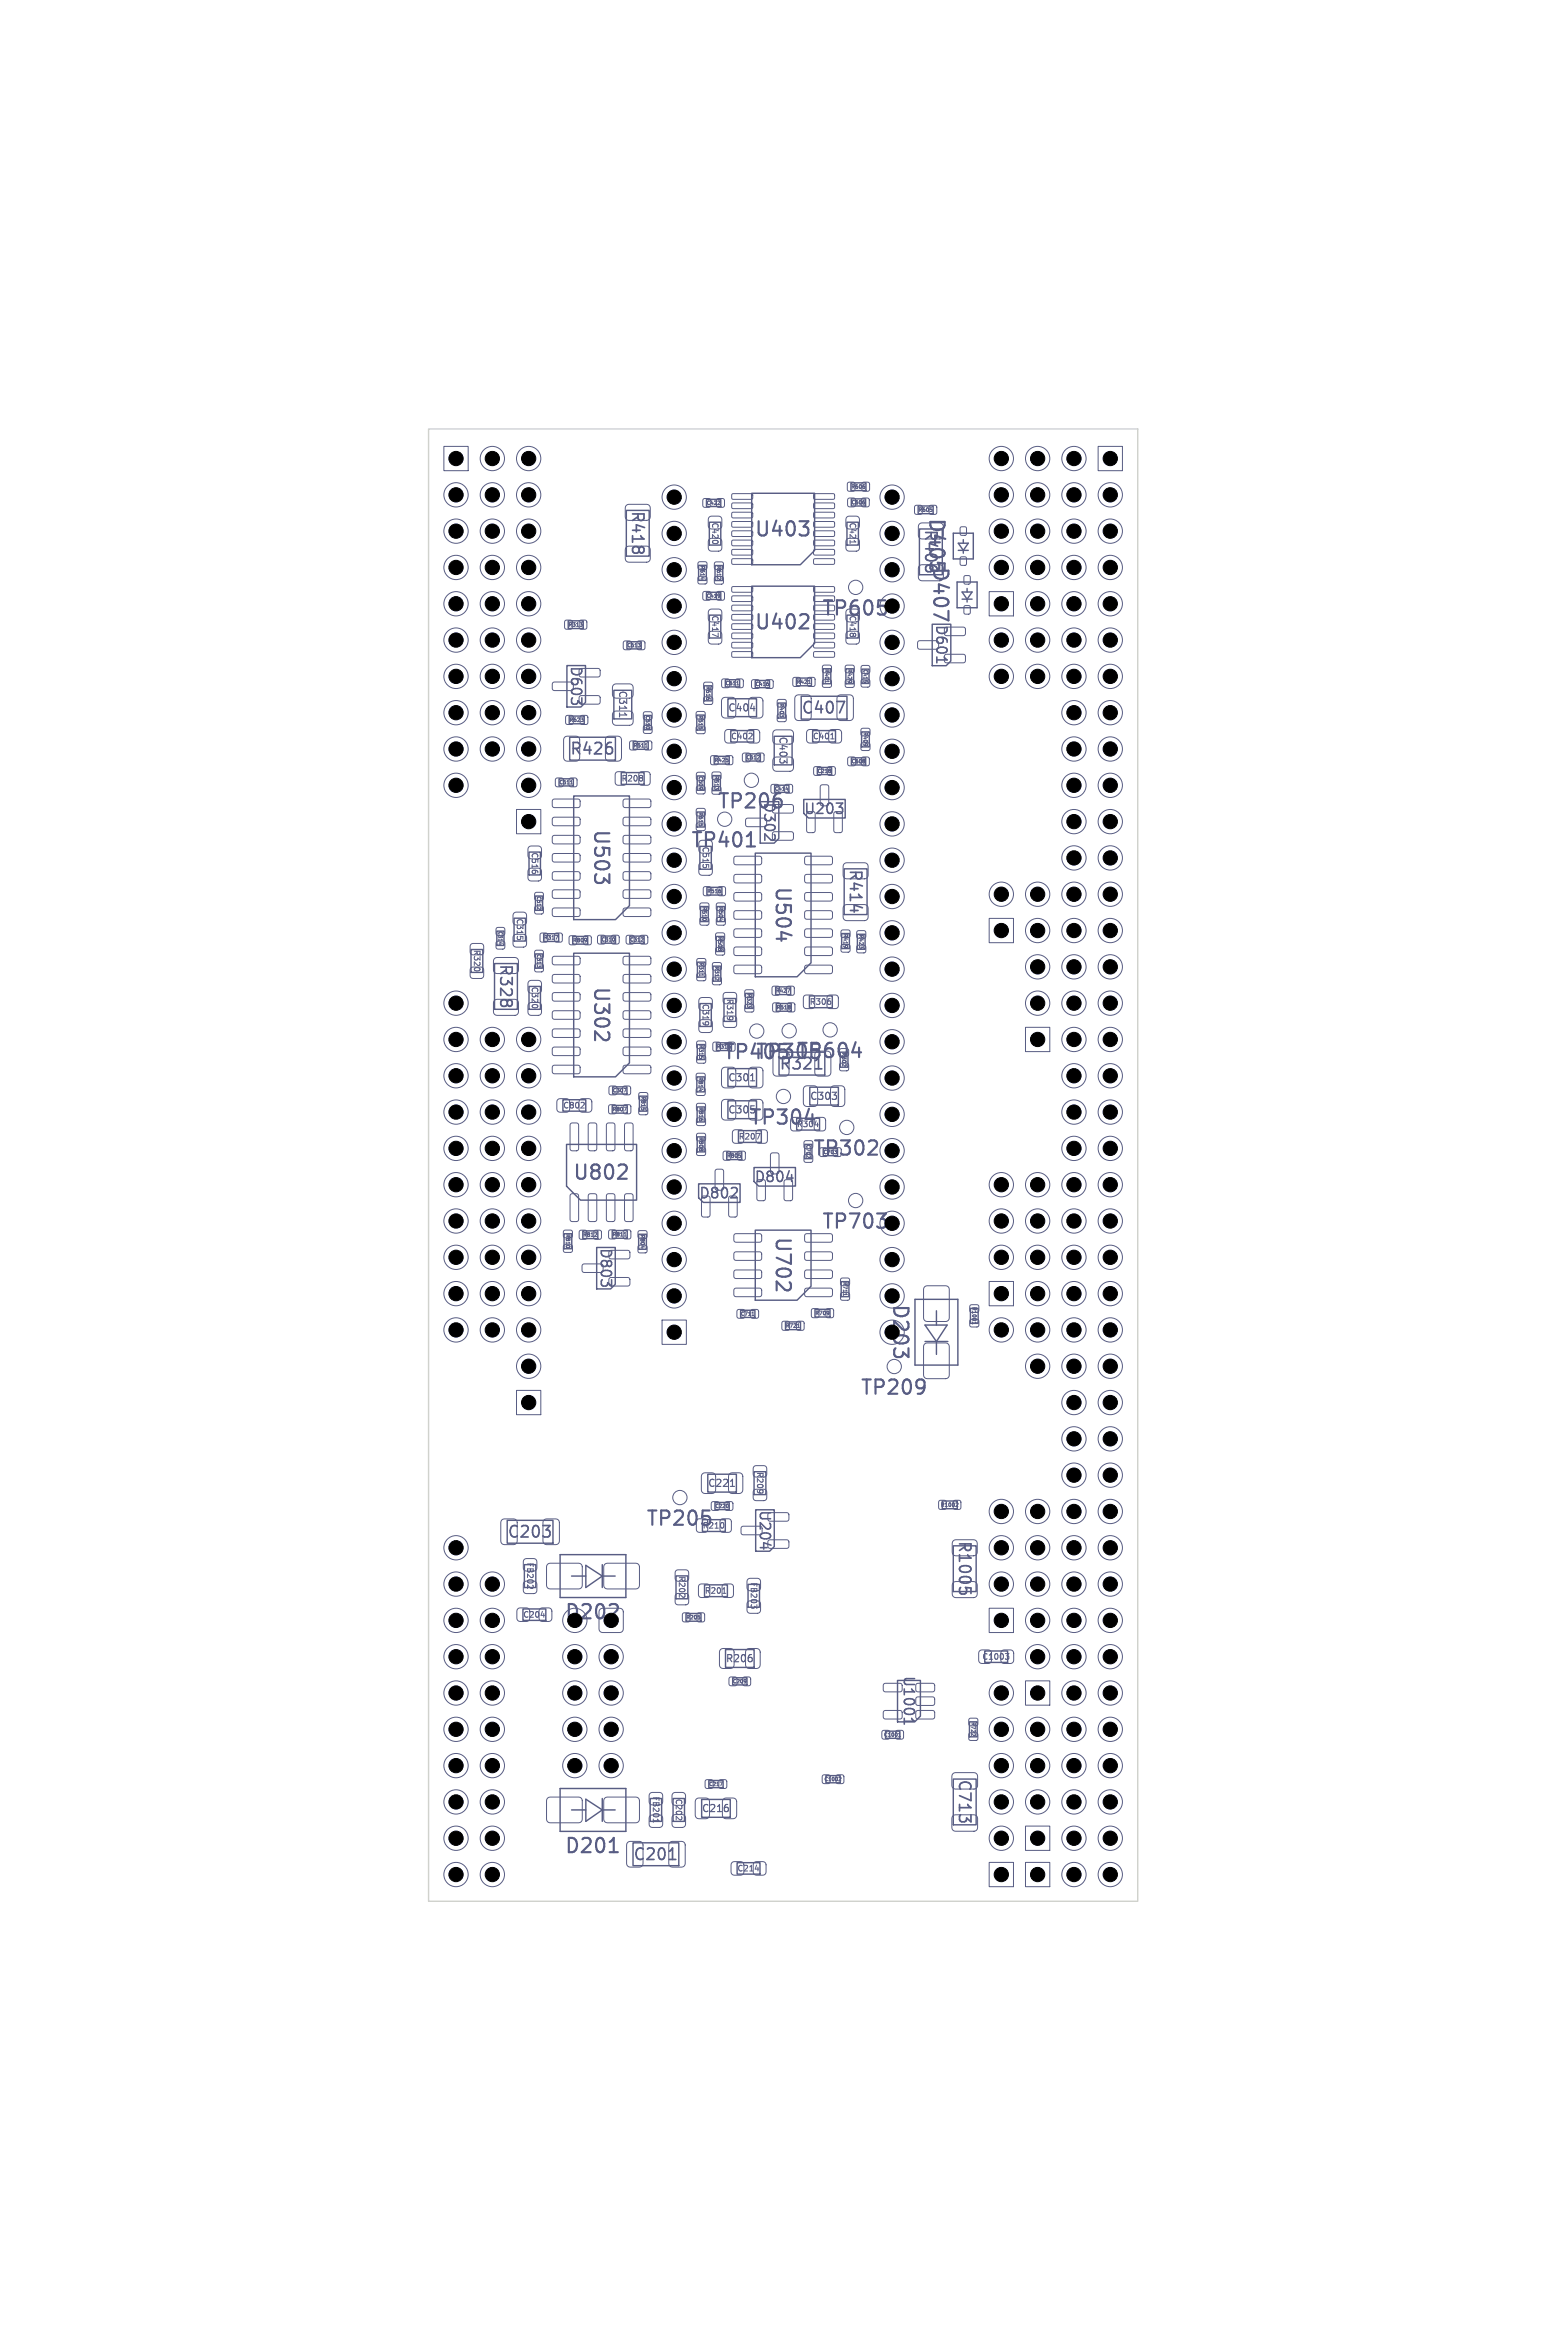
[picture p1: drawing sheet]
<svg xmlns="http://www.w3.org/2000/svg" width="110mm" height="163mm" viewBox="0 0 110 163" stroke-linecap="round" stroke-linejoin="round" font-family="sans-serif">
<defs><g id="words">
<g font-size="1.4" fill="#585d84">
<text x="52.7" y="37.7">U403</text>
<text x="64.8" y="36.1" transform="rotate(90 64.8 36.1)">D405D407</text>
<text x="52.7" y="44.2">U402</text>
<text x="57.4" y="43.3">TP605</text>
<text x="41.4" y="57.9" transform="rotate(90 41.4 57.9)">U503</text>
<text x="48.3" y="59.5">TP401</text>
<text x="50.1" y="56.8">TP206</text>
<text x="54.1" y="61.9" transform="rotate(90 54.1 61.9)">U504</text>
<text x="41.4" y="68.9" transform="rotate(90 41.4 68.9)">U302</text>
<text x="50.5" y="74.3">TP405</text>
<text x="52.8" y="74.3">TP305</text>
<text x="55.6" y="74.2">TP604</text>
<text x="40" y="82.7">U802</text>
<text x="52.4" y="78.9">TP304</text>
<text x="56.8" y="81">TP302</text>
<text x="54.1" y="86.4" transform="rotate(90 54.1 86.4)">U702</text>
<text x="57.4" y="86.2">TP703</text>
<text x="60.1" y="97.8">TP209</text>
<text x="45.1" y="106.9">TP205</text>
<text x="39.4" y="129.8">D201</text>
</g>
<g font-size="1.4">
<text x="62.3" y="91.1" transform="rotate(90 62.3 91.1)">D203</text>
<text x="39.4" y="113.5">D202</text>
</g>
<g font-size="1.1" fill="#585d84">
<text x="44" y="35.7" transform="rotate(90 44 35.7)">R418</text>
<text x="64.5" y="37" transform="rotate(90 64.5 37)">R406</text>
<text x="39.8" y="53">R426</text>
<text x="56" y="50.1">C407</text>
<text x="59.3" y="60.7" transform="rotate(90 59.3 60.7)">R414</text>
<text x="34.8" y="67.4" transform="rotate(90 34.8 67.4)">R328</text>
<text x="54.4" y="75">R321</text>
<text x="35.4" y="107.7">C203</text>
<text x="66.9" y="107.7" transform="rotate(90 66.9 107.7)">R1005</text>
<text x="66.9" y="124.4" transform="rotate(90 66.9 124.4)">C713</text>
<text x="44.2" y="130.3">C201</text>
</g>
<g font-size="1" fill="#585d84">
<text x="39.8" y="46.5" transform="rotate(90 39.8 46.5)">D603</text>
<text x="65.3" y="43.6" transform="rotate(90 65.3 43.6)">D601</text>
<text x="53.3" y="56.1" transform="rotate(90 53.3 56.1)">D302</text>
<text x="56.2" y="57.1">U203</text>
<text x="48.8" y="84">D802</text>
<text x="52.7" y="82.9">D804</text>
<text x="41.9" y="87.2" transform="rotate(90 41.9 87.2)">D803</text>
<text x="53" y="105.6" transform="rotate(90 53 105.6)">U204</text>
<text x="63.1" y="117.2" transform="rotate(90 63.1 117.2)">U1001</text>
</g>
<g font-size=".7" fill="#585d84">
<text x="43.2" y="48.3" transform="rotate(90 43.2 48.3)">C311</text>
<text x="50.9" y="49.9">C404</text>
<text x="54.4" y="51.5" transform="rotate(90 54.4 51.5)">C403</text>
<text x="50.9" y="75.8">C301</text>
<text x="56.6" y="77.1">C303</text>
<text x="50.9" y="78">C305</text>
<text x="49.5" y="104.1">C221</text>
<text x="50.7" y="116.4">R206</text>
<text x="49" y="126.9">C216</text>
</g>
<g font-size=".6" fill="#585d84">
<text x="49.7" y="36.5" transform="rotate(90 49.7 36.5)">C420</text>
<text x="59.3" y="36.5" transform="rotate(90 59.3 36.5)">C421</text>
<text x="49.7" y="43" transform="rotate(90 49.7 43)">C417</text>
<text x="59.3" y="43" transform="rotate(90 59.3 43)">C418</text>
<text x="51.1" y="51.8">C402</text>
<text x="56.8" y="51.8">C401</text>
<text x="37.1" y="59.6" transform="rotate(90 37.1 59.6)">C516</text>
<text x="43.4" y="54.7">R208</text>
<text x="49.1" y="59.2" transform="rotate(90 49.1 59.2)">C515</text>
<text x="36.1" y="64.2" transform="rotate(90 36.1 64.2)">C315</text>
<text x="33.1" y="66.4" transform="rotate(90 33.1 66.4)">R320</text>
<text x="37.1" y="69" transform="rotate(90 37.1 69)">C320</text>
<text x="49.1" y="70.2" transform="rotate(90 49.1 70.2)">C319</text>
<text x="50.8" y="69.8" transform="rotate(90 50.8 69.8)">R319</text>
<text x="56.6" y="70.4">R306</text>
<text x="39.3" y="77.6">C802</text>
<text x="51.6" y="79.8">R207</text>
<text x="55.7" y="78.9">R304</text>
<text x="49.1" y="107">R210</text>
<text x="52.9" y="102.9" transform="rotate(90 52.9 102.9)">R209</text>
<text x="36.6" y="113.2">C204</text>
<text x="36.8" y="109.3" transform="rotate(90 36.8 109.3)">FB202</text>
<text x="47.4" y="110.2" transform="rotate(90 47.4 110.2)">R202</text>
<text x="49.3" y="111.6">R201</text>
<text x="52.4" y="110.6" transform="rotate(90 52.4 110.6)">FB203</text>
<text x="68.7" y="116.2">C1003</text>
<text x="45.6" y="125.6" transform="rotate(90 45.6 125.6)">FB201</text>
<text x="47.2" y="125.8" transform="rotate(90 47.2 125.8)">C202</text>
<text x="51.5" y="131">C214</text>
</g>
<g font-size=".4" fill="#585d84">
<text x="59.5" y="34.2">R606</text>
<text x="64.2" y="35.9">R605</text>
<text x="48.9" y="39.5" transform="rotate(90 48.9 39.5)">R614</text>
<text x="50.1" y="39.6" transform="rotate(90 50.1 39.6)">R612</text>
<text x="39.7" y="43.9">R313</text>
<text x="49.3" y="48" transform="rotate(90 49.3 48)">R616</text>
<text x="55.7" y="47.9">R421</text>
<text x="57.6" y="46.8" transform="rotate(90 57.6 46.8)">R401</text>
<text x="59.2" y="46.8" transform="rotate(90 59.2 46.8)">R429</text>
<text x="39.8" y="50.6">R623</text>
<text x="44.3" y="52.3">R511</text>
<text x="48.8" y="50" transform="rotate(90 48.8 50)">R515</text>
<text x="49.9" y="53.4">R425</text>
<text x="54.5" y="49.2" transform="rotate(90 54.5 49.2)">R403</text>
<text x="60.3" y="51.2" transform="rotate(90 60.3 51.2)">R409</text>
<text x="48.8" y="56.8" transform="rotate(90 48.8 56.8)">R615</text>
<text x="49.9" y="54.2" transform="rotate(90 49.9 54.2)">R513</text>
<text x="38" y="65.8">R317</text>
<text x="40" y="66">R809</text>
<text x="49.1" y="63.4" transform="rotate(90 49.1 63.4)">R510</text>
<text x="49.4" y="62.5">R516</text>
<text x="50.2" y="65.5" transform="rotate(90 50.2 65.5)">R508</text>
<text x="50.2" y="63.4" transform="rotate(90 50.2 63.4)">R504</text>
<text x="58.9" y="65.3" transform="rotate(90 58.9 65.3)">R419</text>
<text x="60" y="65.3" transform="rotate(90 60 65.3)">R423</text>
<text x="48.9" y="67.3" transform="rotate(90 48.9 67.3)">R311</text>
<text x="50" y="67.6" transform="rotate(90 50 67.6)">R312</text>
<text x="52.2" y="69.5" transform="rotate(90 52.2 69.5)">R323</text>
<text x="54.2" y="69.5">R427</text>
<text x="54.3" y="70.7">R518</text>
<text x="42.8" y="77.8">R807</text>
<text x="44.8" y="76.7" transform="rotate(90 44.8 76.7)">R815</text>
<text x="48.8" y="75.3" transform="rotate(90 48.8 75.3)">R814</text>
<text x="48.8" y="77.4" transform="rotate(90 48.8 77.4)">R816</text>
<text x="48.9" y="73.1" transform="rotate(90 48.9 73.1)">R315</text>
<text x="50.1" y="73.4">R316</text>
<text x="58.8" y="73.6" transform="rotate(90 58.8 73.6)">R302</text>
<text x="48.8" y="79.5" transform="rotate(90 48.8 79.5)">R808</text>
<text x="50.8" y="81">R805</text>
<text x="39.5" y="86.3" transform="rotate(90 39.5 86.3)">R810</text>
<text x="40.8" y="86.6">R812</text>
<text x="42.8" y="86.5">R811</text>
<text x="44.7" y="86.3" transform="rotate(90 44.7 86.3)">R804</text>
<text x="58.9" y="89.6" transform="rotate(90 58.9 89.6)">R711</text>
<text x="54.9" y="92.9">R721</text>
<text x="57" y="92.1">R709</text>
<text x="68" y="91.4" transform="rotate(90 68 91.4)">R1001</text>
<text x="65.8" y="105.5">R1002</text>
<text x="48" y="113.3">R205</text>
<text x="67.9" y="120.4" transform="rotate(90 67.9 120.4)">R722</text>
</g>
<g font-size=".3" fill="#585d84">
<text x="49.4" y="35.4">C422</text>
<text x="59.5" y="35.3">C606</text>
<text x="49.4" y="41.9">C419</text>
<text x="43.8" y="45.3">C613</text>
<text x="50.7" y="48">C611</text>
<text x="60.3" y="46.8" transform="rotate(90 60.3 46.8)">C415</text>
<text x="45.1" y="50" transform="rotate(90 45.1 50)">C510</text>
<text x="52.2" y="53.2">C612</text>
<text x="52.8" y="48">C416</text>
<text x="59.5" y="53.4">C608</text>
<text x="39.1" y="54.9">C511</text>
<text x="48.8" y="54.3" transform="rotate(90 48.8 54.3)">C509</text>
<text x="54.2" y="55.4">C414</text>
<text x="57.1" y="54.1">C218</text>
<text x="34.8" y="65.1" transform="rotate(90 34.8 65.1)">C314</text>
<text x="37.5" y="62.7" transform="rotate(90 37.5 62.7)">C512</text>
<text x="42" y="65.9">C310</text>
<text x="44" y="65.9">C312</text>
<text x="37.5" y="66.7" transform="rotate(90 37.5 66.7)">C313</text>
<text x="42.8" y="76.5">C307</text>
<text x="56.4" y="80" transform="rotate(90 56.4 80)">C702</text>
<text x="57.6" y="80.8">C703</text>
<text x="51.8" y="92.1">C711</text>
<text x="50" y="105.5">C220</text>
<text x="51.2" y="117.8">C209</text>
<text x="49.6" y="125">C217</text>
<text x="57.6" y="124.7">C1002</text>
<text x="61.8" y="121.5">C1001</text>
</g>
</g></defs>
<g fill="none" stroke="#585d84" stroke-width=".12">
<path d="M44.3 38.7h.3M44.8 38.7h.2M42.8 52.3v.4M58.5 49.1h.6l-.4 .8M35.1 70.4h.3M35.6 70.4h.1M57 74.8h.5M59.7 63.3v.5M38 106.7h.5l-.3 .3M38.4 107.1v.3M67.1 111.2v.2l.2 .1 .3-.1v-.2M67.9 111.1v.4"/>
<path d="M46.8 130.1h.5M67.2 127.4h.3M67.9 127v.4l-.3-.2"/>
</g>
<g fill="none" stroke="#585d84" stroke-width=".07">
<path d="M31 31.2h1.7v1.7h-1.7zM43.8 38.3l.2-.1h1.3l.2 .3v.7l-.3 .1h-1.3l-.2-.2zM43.8 35.4l.2-.1h1.3l.2 .2v.8l-.3 .1h-1.3l-.2-.2zM48.9 39.3h.5v.5h-.5zM49.2 34.9h.5v.6h-.5zM49.6 37.7h.2h.6l.1 .2-.1 .6-.1 .1-.7-.1-.1-.2zM49.6 36.2l.2-.1 .6 .1 .1 .1-.1 .6-.1 .1-.7-.1-.1-.1zM49.9 38h.3M50 39.3h.6v.5h-.6zM50.2 34.9h.4v.6h-.4zM50.3 35.1l-.1 .2h.1M51.2 34.6l1.4-.1v.4h-1.4z"/>
<path d="M51.2 35.2h1.4v.3l-1.4 .1zM51.2 35.9l1.4-.1v.4h-1.4zM51.2 36.5h1.4v.3l-1.4 .1zM51.2 37.2l1.4-.1v.4h-1.4zM51.2 37.8h1.4v.3l-1.4 .1zM51.2 38.5l1.4-.1v.4h-1.4zM51.2 39.1h1.4v.3l-1.4 .1zM56.9 39.1h1.4l.1 .3-1.4 .1zM56.9 38.5l1.4-.1 .1 .4h-1.4zM56.9 37.8h1.4l.1 .3-1.4 .1zM56.9 37.2l1.4-.1 .1 .4h-1.4zM56.9 36.5h1.4l.1 .3-1.4 .1z"/>
<path d="M56.9 35.9l1.4-.1 .1 .4h-1.4zM56.9 35.2h1.4l.1 .3-1.4 .1zM56.9 34.6l1.4-.1 .1 .4h-1.4zM59.2 37.7h.2h.6l.1 .2-.1 .6-.1 .1-.7-.1v-.2zM59.2 36.2l.2-.1 .6 .1 .1 .1-.1 .6-.1 .1-.7-.1v-.1zM59.3 33.8h.5v.5h-.5zM59.3 34.9h.5v.5h-.5zM59.5 37.8v.2M60.3 34.9h.5v.5h-.5zM60.3 33.8h.5v.5h-.5zM60.5 35.1v.1M60.5 34v.1"/>
<path d="M64 35.4h.5v.5h-.5zM64.3 39.6l.2-.1h1.3l.2 .3v.7l-.3 .1h-1.3l-.2-.2zM64.3 36.7l.2-.1h1.3l.2 .2v.8l-.3 .1h-1.3l-.2-.2zM65 35.4h.5v.5h-.5zM65.2 35.6v.2M67.2 39h.4v.5h-.4zM67.2 36.9h.4v.5h-.4zM76.8 31.2h1.7v1.7h-1.7zM36.1 56.6h1.7v1.7h-1.7zM37 59.2h.2h.6l.1 .2-.1 .6-.1 .1-.7-.1-.1-.1zM38.7 55.9h1.8l.1 .1v.4l-.2 .1h-1.7l-.1-.2zM38.7 57.2h1.8l.1 .1v.4l-.2 .1h-1.7l-.1-.2z"/>
<path d="M38.7 58.5l1.8-.1 .1 .2v.3l-.2 .1h-1.7l-.1-.1zM38.7 59.8l1.8-.1 .1 .2v.3l-.2 .1h-1.7l-.1-.1zM38.7 47.8l1.3-.1 .1 .2v.3l-.1 .1h-1.3l-.1-.1zM38.9 54.5h.5v.5h-.5zM39.5 51.6l.8-.1 .2 .2v1.3l-.1 .2-.7 .1-.3-.2v-1.3zM39.5 43.4h.5v.6h-.5zM39.6 50.1h.5v.5h-.5zM39.8 54.5h.5v.5h-.5zM39.9 54.8h.1M40.5 48.7h1.4l.1 .1v.4l-.2 .1-1.2-.1-.1-.1zM40.5 46.8h1.4l.1 .1v.4l-.2 .1-1.2-.1-.1-.1zM40.5 43.4h.5v.6h-.5z"/>
<path d="M40.6 43.6h.1l-.1 .1M40.6 50.1h.5v.5h-.5zM40.6 50.2h.2l-.1 .1M40.7 43.7v.1M40.8 50.3v.2M42.4 51.6l.8-.1 .3 .2v1.3l-.2 .2-.7 .1-.2-.2-.1-1.3zM42.9 49.8l.2-.1 1 .1 .2 .2v.6l-.3 .1h-1l-.2-.2zM42.9 47.9l.2-.1 1 .1 .2 .2v.6l-.3 .1h-1l-.2-.2zM43.1 54h.7v.9h-.7zM43.6 59.8l1.8-.1 .1 .2v.3l-.1 .1h-1.7l-.1-.1zM43.6 58.5l1.8-.1 .1 .2v.3l-.1 .1h-1.7l-.1-.1zM43.6 57.2h1.8l.1 .1v.4l-.1 .1h-1.7l-.1-.2z"/>
<path d="M43.6 55.9h1.8l.1 .1v.4l-.1 .1h-1.7l-.1-.2zM43.6 44.9h.5v.5h-.5zM44.1 51.9h.4v.5h-.4zM44.6 44.9h.5v.5h-.5zM44.6 45h.2l-.1 .1M44.7 54h.7v.9h-.7zM44.8 45.1v.1M44.9 54.3h.1M44.9 54.5v.1M44.9 54.3v.1M45 50.8h.6v.5h-.6zM45 49.8h.6v.5h-.6z"/>
<path d="M45.1 51.9h.5v.5h-.5zM45.1 52.3h.2M45.2 51h.2M48.7 50.8h.6v.5h-.6zM48.7 49.8h.6v.5h-.6zM48.7 57.6h.6v.5h-.6zM48.7 56.6h.6v.5h-.6zM48.7 55h.6v.5h-.6zM48.7 54.1h.6v.4h-.6zM48.9 40.4h.5v.4h-.5zM48.9 51h.1M48.9 57.8h.1"/>
<path d="M48.9 55.2h.2M49 55.2h.1M49 57.8h.1M49.1 40.4v.1M49.1 55.2h.1M49.2 41.4h.5v.6h-.5zM49.3 48.8h.5v.4h-.5zM49.3 47.8h.5v.4h-.5zM49.4 48.9h.1M49.6 44.2h.2h.6l.1 .2-.1 .6-.1 .1-.7-.1-.1-.2zM49.6 42.7l.2-.1 .6 .1 .1 .1-.1 .6-.1 .1-.7-.1-.1-.1zM49.7 52.9h.5v.6h-.5z"/>
<path d="M49.8 55.1h.6v.4h-.6zM49.8 54h.6v.5h-.6zM50 40.4h.6v.4h-.6zM50 55.2h.1M50.2 41.4h.4v.6h-.4zM50.2 44.3v.2l-.4-.1M50.3 55.1v.1l-.1-.1M50.3 41.6h.1M50.3 41.6v.2M50.3 41.7h.1M50.4 40.5l-.2-.1v.1M50.5 47.5h.5v.6h-.5z"/>
<path d="M50.5 48.9l.7-.1 .2 .1 .1 1.1-.2 .2h-.6l-.2-.1v-1.1zM50.8 51.1l.1-.1 .6 .1 .1 .2-.1 .6-.1 .1-.6-.1-.1-.1zM50.8 52.9h.4v.6h-.4zM50.9 53.2v.1M51.2 41.1l1.4-.1v.4h-1.4zM51.2 41.7h1.4v.3l-1.4 .1zM51.2 42.4l1.4-.1v.4h-1.4zM51.2 43h1.4v.3l-1.4 .1zM51.2 43.7l1.4-.1v.4h-1.4zM51.2 44.3h1.4v.3l-1.4 .1zM51.2 45l1.4-.1v.4h-1.4zM51.2 45.6h1.4v.3l-1.4 .1z"/>
<path d="M51.4 59.9h1.8l.1 .1v.4l-.2 .1h-1.7l-.1-.2zM51.5 47.5h.5v.6h-.5zM51.5 47.9h.2M52 52.7h.4v.6h-.4zM52.2 57.3l1.3-.1 .1 .2v.3l-.1 .1h-1.3l-.1-.1zM52.3 51.1l.2-.1 .6 .1v.2v.6l-.2 .1-.6-.1-.1-.1zM52.4 51.7h.2M52.4 48.9l.7-.1 .2 .1 .1 1.1-.2 .2h-.6l-.2-.1v-1.1zM52.6 51.3v.2M52.6 47.6h.5v.5h-.5zM52.9 52.7h.5v.6h-.5zM53.1 52.9l-.1 .2h.1"/>
<path d="M53.6 47.6h.4v.5h-.4zM53.7 47.8l.1 .1M53.8 47.9h-.1M54 54.9h.4v.5h-.4zM54.1 58.2h1.3l.1 .1v.4l-.2 .1h-1.2l-.1-.2zM54.1 56.3h1.3l.1 .1v.4l-.2 .1h-1.2l-.1-.2zM54.1 53h.2h1l.2 .2v.6l-.2 .2-1.1-.1-.1-.2zM54.1 51.1h.2h1l.2 .2v.6l-.2 .2-1.1-.1-.1-.2zM54.4 50h.6v.4h-.6zM54.4 49h.6v.4h-.6zM54.6 50.1h.1M54.8 50v.2l-.1-.1"/>
<path d="M54.9 54.9h.5v.5h-.5zM55 55.2h.1M55.5 47.4h.4v.6h-.4zM55.7 48.7l.8-.1 .2 .2v1.4l-.1 .2h-.8l-.2-.1v-1.4zM56.3 59.9h1.8l.1 .1v.4l-.1 .1h-1.7l-.1-.2zM56.5 56.8h.4l.1 .1v1.2l-.1 .1-.3 .1-.2-.1zM56.5 51.1l.1-.1 .6 .1 .1 .2-.1 .6-.1 .1-.6-.1-.1-.1zM56.5 47.4h.5v.6h-.5zM56.5 47.8h.2M56.9 45.6h1.4l.1 .3-1.4 .1zM56.9 45l1.4-.1 .1 .4h-1.4zM56.9 44.3h1.4l.1 .3-1.4 .1z"/>
<path d="M56.9 43.7l1.4-.1 .1 .4h-1.4zM56.9 43h1.4l.1 .3-1.4 .1zM56.9 42.4l1.4-.1 .1 .4h-1.4zM56.9 41.7h1.4l.1 .3-1.4 .1zM56.9 41.1l1.4-.1 .1 .4h-1.4zM56.9 53.7h.5v.5h-.5zM57.4 54.9h.4l.2 .1v1.2l-.1 .2h-.4l-.1-.1zM57.6 47.6h.5v.4h-.5zM57.6 46.6h.5v.4h-.5zM57.7 47.6v.2M57.9 53.7h.5v.5h-.5zM58 51.1l.2-.1 .6 .1 .1 .2-.1 .6-.2 .1-.6-.1v-.1z"/>
<path d="M58.1 53.8h.1M58.1 53.9v.1M58.1 53.8v.1M58.1 53.9h.1M58.1 51.7h.2M58.4 56.8h.4l.1 .1v1.2l-.1 .1-.3 .1-.2-.1zM58.6 48.7l.8-.1 .3 .2v1.4l-.2 .2h-.7l-.2-.1-.1-1.4zM59.2 47.6h.5v.5h-.5zM59.2 46.6h.5v.4h-.5zM59.2 44.2h.2h.6l.1 .2-.1 .6-.1 .1-.7-.1v-.2zM59.3 53h.5v.5h-.5zM59.4 47.8h.1"/>
<path d="M59.5 44.5h.1M59.5 47.8h-.1M59.7 44.5h.1M60.3 52h.5v.5h-.5zM60.3 51h.5v.4h-.5zM60.3 47.6h.5v.4h-.5zM60.3 46.6h.5v.5h-.5zM60.3 53h.5v.5h-.5zM60.4 47.7h.2M60.5 53.3h.1M60.5 53.2h.1M60.5 52.2h.1"/>
<path d="M60.5 53.3v.1M60.6 52.2h-.1M60.7 47.6v.1M64.2 44.9l1.4-.1 .1 .2-.1 .3-.1 .1h-1.2l-.1-.1zM66.1 45.8h1.3l.1 .1v.4l-.1 .1h-1.3v-.2zM66.1 43.9h1.3l.1 .1v.4l-.1 .1h-1.3v-.2zM67.4 42.4h.4v.5h-.4zM67.4 40.3h.4v.5h-.4zM69.2 41.4h1.7v1.7h-1.7zM32.9 67.7h.9v.7h-.9zM32.9 66.1h.9v.6h-.9zM33.3 67.9h.2"/>
<path d="M34.6 70l.2-.1h1.3l.2 .3-.1 .7-.2 .1h-1.3l-.2-.2zM34.6 67.1l.2-.1h1.3l.2 .2-.1 .8-.2 .1h-1.3l-.2-.2zM34.7 65.9h.6v.5h-.6zM34.7 64.9h.6v.5h-.6zM35 65.9v.2M35.9 65.4h.2h.7v.2v.6l-.2 .1-.7-.1v-.2zM35.9 63.9l.2-.1 .7 .1v.1v.6l-.2 .1-.7-.1v-.1zM36.2 65.7h.2M37 70.2l.2-.1 .6 .1 .1 .2-.1 .6h-.1h-.7l-.1-.2zM37 68.6h.2h.6l.1 .2-.1 .6-.1 .1-.7-.1-.1-.1zM37 60.8l.2-.1 .6 .1 .1 .2-.1 .6h-.1h-.7l-.1-.2zM37.3 61.1h.1"/>
<path d="M37.3 70.5h.2M37.4 67.5h.6v.5h-.6zM37.4 66.5h.6v.5h-.6zM37.4 63.4h.6v.5h-.6zM37.4 62.5h.6v.4h-.6zM37.6 67.7h.1M37.8 65.3h.5v.6h-.5zM37.8 63.6l-.2-.1v.1M37.8 67.5v.2l-.1-.1M38.7 66.9h1.8l.1 .1v.4l-.2 .1h-1.7l-.1-.2zM38.7 68.2h1.8l.1 .1v.4l-.2 .1h-1.7l-.1-.2zM38.7 69.5l1.8-.1 .1 .2v.3l-.2 .1h-1.7l-.1-.1z"/>
<path d="M38.7 70.8l1.8-.1 .1 .2v.3l-.2 .1h-1.7l-.1-.1zM38.7 72h1.8l.1 .1v.4l-.2 .1h-1.7l-.1-.2zM38.7 73.3h1.8l.1 .1v.4h-.2h-1.7l-.1-.1zM38.7 74.6l1.8-.1 .1 .2v.3l-.2 .1h-1.7l-.1-.1zM38.7 61h1.8l.1 .1v.4l-.2 .1h-1.7l-.1-.2zM38.7 62.3h1.8l.1 .1v.4h-.2h-1.7l-.1-.1zM38.7 63.6l1.8-.1 .1 .2v.3l-.2 .1h-1.7l-.1-.1zM38.8 65.3h.5v.6h-.5zM38.8 65.4h.2l-.1 .3M39 76.9h.2h.6v.2v.6l-.2 .1-.6-.1-.1-.1zM39.8 65.5h.5v.6h-.5zM39.9 78.6h.4l.2 .1v1.7l-.1 .1h-.4l-.1-.1z"/>
<path d="M40.6 76.9h.1h.6l.1 .2-.1 .6-.1 .1-.6-.1-.1-.1zM40.6 77.5h.3M40.8 77.2v.1M40.9 65.5h.4v.6h-.4zM41 65.7v.1M41.2 78.6h.4l.1 .1v1.7l-.1 .1h-.3l-.1-.1zM41.8 65.5h.5v.5h-.5zM42.5 78.6h.4l.1 .1v1.7l-.1 .1h-.3l-.2-.1zM42.6 77.3h.5v.6h-.5zM42.6 76h.5v.6h-.5zM42.8 65.5h.5v.5h-.5zM43 65.6v.2"/>
<path d="M43.6 76h.5v.6h-.5zM43.6 74.6l1.8-.1 .1 .2v.3l-.1 .1h-1.7l-.1-.1zM43.6 73.3h1.8l.1 .1v.4h-.1h-1.7l-.1-.1zM43.6 72h1.8l.1 .1v.4l-.1 .1h-1.7l-.1-.2zM43.6 70.8l1.8-.1 .1 .2v.3l-.1 .1h-1.7l-.1-.1zM43.6 69.5l1.8-.1 .1 .2v.3l-.1 .1h-1.7l-.1-.1zM43.6 68.2h1.8l.1 .1v.4l-.1 .1h-1.7l-.1-.2zM43.6 66.9h1.8l.1 .1v.4l-.1 .1h-1.7l-.1-.2zM43.6 63.6l1.8-.1 .1 .2v.3l-.1 .1h-1.7l-.1-.1zM43.6 62.3h1.8l.1 .1v.4h-.1h-1.7l-.1-.1zM43.6 61h1.8l.1 .1v.4l-.1 .1h-1.7l-.1-.2zM43.6 77.3h.5v.6h-.5z"/>
<path d="M43.6 76.1h.2l-.1 .3M43.6 77.5h.2l-.1 .2M43.7 78.6h.4l.2 .1v1.7l-.1 .1h-.4l-.1-.1zM43.8 65.5h.5v.5h-.5zM44.7 77.5h.6v.4h-.6zM44.7 76.5h.6v.4h-.6zM44.8 65.5h.5v.5h-.5zM44.9 77.6h.1M45 65.6l-.2 .3h.2M48.7 76.1h.6v.5h-.6zM48.7 75.1h.6v.5h-.6zM48.7 78.2h.6v.5h-.6z"/>
<path d="M48.7 77.2h.6v.5h-.6zM48.8 79.3h.5v.5h-.5zM48.8 73.9h.5v.4h-.5zM48.8 72.9h.5v.4h-.5zM48.8 68.1h.5v.5h-.5zM48.8 67.1h.5v.5h-.5zM48.9 68.1v.2M48.9 78.4h.1M48.9 71.4l.2-.1 .7 .1v.2v.6h-.2h-.7v-.2zM48.9 69.8h.2h.7v.2v.6l-.2 .1-.7-.1v-.1zM48.9 60.4l.2-.1 .7 .1v.2v.6h-.2h-.7v-.2zM48.9 74l.1 .1"/>
<path d="M49 76.2v.1M49 64.2h.5v.5h-.5zM49 63.2h.5v.5h-.5zM49.1 74l-.1 .1M49.2 64.4h.2M49.2 60.7h.2M49.2 62.1h.5v.5h-.5zM49.3 71.7h.2M49.4 71.7h.1M49.9 68.4h.5v.5h-.5zM49.9 67.4h.5v.4h-.5zM49.9 72.9h.5v.6h-.5z"/>
<path d="M50.1 66.3h.5v.5h-.5zM50.1 65.3h.5v.5h-.5zM50.1 64.2h.6v.5h-.6zM50.1 63.2h.6v.5h-.6zM50.2 62.1h.5v.5h-.5zM50.3 68.5l-.3-.1v.2M50.3 66.5h.1M50.4 64.2v.2M50.4 62.3v.1M50.4 66.5h.1M50.5 66.5h.1M50.5 74.7h.7l.2 .1 .1 1.1-.2 .2h-.6l-.2-.1v-1.1z"/>
<path d="M50.5 77l.7-.1 .2 .2 .1 1-.2 .2-.6 .1-.2-.2v-1zM50.6 71.1h.9v.7h-.9zM50.6 69.5h.9v.7h-.9zM51 71.3h.2M51.1 71.3h.1M51.3 79.1h.7v.8h-.7zM51.4 61.2h1.8l.1 .1v.4l-.2 .1h-1.7l-.1-.2zM51.4 62.5l1.8-.1 .1 .2v.3l-.2 .1h-1.7l-.1-.1zM51.4 63.8l1.8-.1 .1 .2v.3l-.2 .1h-1.7l-.1-.1zM51.4 65h1.8l.1 .1v.4l-.2 .1h-1.7l-.1-.2zM51.4 66.3h1.8l.1 .1v.4h-.2h-1.7l-.1-.1zM51.4 67.6l1.8-.1 .1 .2v.3l-.2 .1h-1.7l-.1-.1z"/>
<path d="M52.1 70.3h.6v.5h-.6zM52.1 69.3h.6v.4h-.6zM52.3 70.5h.1M52.4 74.7h.7l.2 .1 .1 1.1-.2 .2h-.6l-.2-.1v-1.1zM52.4 77l.7-.1 .2 .2 .1 1-.2 .2-.6 .1-.2-.2v-1zM52.5 70.3v.2v-.1M52.9 79.1h.7v.8h-.7zM53.2 79.3l-.2 .4M54 69h.5v.6h-.5zM54.1 70.2h.4v.6h-.4zM54.1 73.6l.8-.1 .3 .2v1.3l-.2 .3h-.7l-.2-.2v-1.3zM55.1 69h.4v.6h-.4z"/>
<path d="M55.1 69.2h.1l-.1 .2M55.1 70.2h.5v.6h-.5zM55.3 70.4h.1M55.3 70.5v.1M56.2 69.7h.7v.8h-.7zM56.3 76h.6l.3 .1v1.1l-.2 .2h-.6l-.2-.1v-1.1zM56.3 79.8h.5v.5h-.5zM56.3 67.6l1.8-.1 .1 .2v.3l-.1 .1h-1.7l-.1-.1zM56.3 66.3h1.8l.1 .1v.4h-.1h-1.7l-.1-.1zM56.3 65h1.8l.1 .1v.4l-.1 .1h-1.7l-.1-.2zM56.3 63.8l1.8-.1 .1 .2v.3l-.1 .1h-1.7l-.1-.1zM56.3 62.5l1.8-.1 .1 .2v.3l-.1 .1h-1.7l-.1-.1z"/>
<path d="M56.3 61.2h1.8l.1 .1v.4l-.1 .1h-1.7l-.1-.2zM57 78.7h.2M57 78.2h.7v.9h-.7zM57.1 73.6l.8-.1 .2 .2v1.3l-.1 .3h-.8l-.2-.2v-1.3zM57.9 69.7h.7v.8h-.7zM58.1 70.1v.1M58.2 76h.6l.3 .1v1.1l-.2 .2h-.6l-.2-.1v-1.1zM58.8 74.4h.5v.5h-.5zM58.9 66.1h.5v.5h-.5zM58.9 65.1h.5v.5h-.5zM59 63.4l.2-.1h1.4l.1 .2v.8l-.2 .1h-1.4l-.1-.2zM59 60.4h.2h1.4l.1 .2v.7l-.2 .2h-1.4l-.1-.3z"/>
<path d="M59.1 66.3h.2M59.1 66.3h.1M60 66.2h.5v.4h-.5zM60 65.1h.5v.5h-.5zM60.1 66.3h.2M60.4 66.2v.1l-.1-.1M69.2 64.2h1.7v1.7h-1.7zM71.7 71.9h1.7v1.7h-1.7zM36.1 97.3h1.7v1.7h-1.7zM39.4 87.1h.6v.5h-.6zM39.4 86.1h.6v.5h-.6zM39.7 87.3h.1"/>
<path d="M39.9 83.6l.4-.1 .2 .1v1.7l-.1 .1-.4 .1-.1-.1zM40.5 86.1h.5v.6h-.5zM40.8 88.5l1.3-.1 .1 .2v.3l-.2 .1h-1.2l-.1-.1zM41.2 83.6l.4-.1 .1 .1v1.7l-.1 .1-.3 .1-.1-.1zM41.6 86.1h.4v.6h-.4zM41.7 86.2l-.1 .3h.1M42.5 83.6l.4-.1 .1 .1v1.7l-.1 .1-.3 .1-.2-.1zM42.6 86.1h.5v.5h-.5zM42.6 89.4h1.4l.1 .1-.1 .4-.1 .1h-1.2l-.1-.2zM42.6 87.5h1.4l.1 .1-.1 .4-.1 .1h-1.2l-.1-.2zM43.6 86.1h.5v.5h-.5zM43.6 86.5h.2"/>
<path d="M43.7 83.6l.4-.1 .2 .1v1.7l-.1 .1-.4 .1-.1-.1zM44.7 87.1h.5v.5h-.5zM44.7 86.1h.5v.5h-.5zM44.9 87.2v.1M46.3 92.3h1.7v1.7h-1.7zM48.8 80.3h.5v.5h-.5zM48.9 80.5h.1M49.1 80.5h.1M49.1 83.7h.4l.2 .1v1.2l-.1 .1h-.4l-.1-.1zM50.1 81.8h.4l.1 .1v1.2l-.1 .2h-.3l-.2-.1zM50.6 80.6h.5v.5h-.5zM51 83.7h.4l.2 .1v1.2l-.1 .1h-.4l-.1-.1z"/>
<path d="M51.4 86.3h1.8l.1 .2v.3l-.2 .1h-1.7l-.1-.1zM51.4 87.6h1.8l.1 .1v.4l-.2 .1h-1.7l-.1-.2zM51.4 88.9h1.8l.1 .1v.4h-.2h-1.7l-.1-.1zM51.4 90.2l1.8-.1 .1 .2v.3l-.2 .1h-1.7l-.1-.1zM51.6 91.6h.5v.6h-.5zM51.6 80.6h.5v.5h-.5zM51.8 80.8v.1M52.5 91.6h.5v.6h-.5zM52.6 92h.1M53 82.6l.4-.1 .1 .1v1.3l-.1 .1h-.3l-.2-.1zM53.9 80.7h.4h.2v1.3l-.1 .1h-.4l-.1-.1zM54.7 92.5h.5v.5h-.5z"/>
<path d="M54.9 82.6l.4-.1 .1 .1v1.3l-.1 .1h-.3l-.2-.1zM55.7 92.5h.5v.5h-.5zM55.8 92.9h.1M56.3 80.8h.5v.5h-.5zM56.3 90.2l1.8-.1 .1 .2v.3l-.1 .1h-1.7l-.1-.1zM56.3 88.9h1.8l.1 .1v.4h-.1h-1.7l-.1-.1zM56.3 87.6h1.8l.1 .1v.4l-.1 .1h-1.7l-.1-.2zM56.3 86.3h1.8l.1 .2v.3l-.1 .1h-1.7l-.1-.1zM56.8 91.6h.4v.5h-.4zM57.8 91.6h.5v.5h-.5zM58 91.7v.2M58 91.8v.1"/>
<path d="M58.8 90.5h.6v.4h-.6zM58.8 89.4h.6v.5h-.6zM59 90.5v.1M64.7 94l.1-.1h1.3l.2 .1 .1 .2v2l-.1 .2h-.2h-1.3h-.1l-.1-.2v-2zM64.7 90l.1-.1h1.3l.2 .1 .1 .2v2l-.1 .2h-.2h-1.3h-.1l-.1-.2v-2zM67.9 92.3h.5v.5h-.5zM67.9 91.3h.5v.5h-.5zM68 92.5v.1M68.2 92.5l.1 .1h-.3M69.2 89.6h1.7v1.7h-1.7zM35.1 106.3h.8l.3 .1v1.4l-.2 .2-.7 .1-.3-.2v-1.4zM36.2 112.5h.2h.6l.1 .2-.1 .7h-.2h-.6v-.2z"/>
<path d="M36.7 110.7l.1-.1 .7 .1 .1 .1-.1 .6-.2 .1-.6-.1-.1-.1zM36.7 109.1l.1-.1 .7 .1 .1 .2-.1 .5-.2 .1-.6-.1-.1-.1zM37.3 111l-.2 .1-.2-.2v.2M37.8 112.5h.1h.6l.1 .2-.1 .7h-.1h-.6l-.1-.2zM37.8 113h.3M38 106.3h.9l.2 .1v1.4l-.1 .2-.8 .1-.2-.2v-1.4zM38.3 109.4h.2h2h.2v.2v1.3v.2l-.2 .1h-2l-.2-.1-.1-.2v-1.3zM42 112.6l.1-.1h1.2l.2 .1 .1 .2v1.2l-.1 .1-.2 .1h-1.2l-.1-.1-.1-.1v-1.2zM42.3 109.4h.2h2h.2v.2v1.3v.2l-.2 .1h-2l-.2-.1-.1-.2v-1.3zM47.3 111.5h.8v.7h-.8zM47.3 109.9h.8v.7h-.8zM47.5 111.5v.2"/>
<path d="M47.7 111.7h.2M47.8 112.9h.4v.5h-.4zM48.8 112.9h.4v.5h-.4zM48.9 110.9h.7v.8h-.7zM48.9 113.1v.1M49.1 103.1l.7-.1 .2 .2 .1 1-.2 .3h-.6l-.2-.2v-1zM49.8 105.1h.5v.5h-.5zM50.4 115.4l.7-.1 .2 .2v1l-.1 .2h-.6l-.3-.1v-1zM50.4 106.3h.7v.8h-.7zM50.5 111.5h.3M50.6 110.9h.6v.8h-.6zM50.6 106.6v.2"/>
<path d="M50.7 105.1h.5v.5h-.5zM50.9 105.3v.1M51 117.4h.5v.5h-.5zM51 103.1l.7-.1 .2 .2 .1 1-.2 .3h-.6l-.2-.2v-1zM51.9 106.8h1.3l.1 .1v.4l-.1 .1h-1.3l-.1-.2zM52 117.4h.5v.5h-.5zM52.2 117.5h.1M52.2 117.5v.1M52.2 117.6h.1M52.2 117.6l-.1 .1M52.2 115.4l.7-.1 .3 .2v1l-.2 .2h-.6l-.2-.1-.1-1zM52.3 112.1l.2-.1 .6 .1 .1 .1-.1 .6-.1 .1-.7-.1-.1-.2z"/>
<path d="M52.3 110.5l.2-.1 .6 .1 .1 .1-.1 .6-.1 .1-.7-.1-.1-.1zM52.5 112.4l.1 .1 .2-.1M52.7 104.2h.9v.7h-.9zM52.7 102.6h.9v.7h-.9zM52.9 112.3v.2l-.1-.1M53.1 104.4h.2M53.2 104.4v.1M53.7 107.8l1.4-.1 .1 .2v.3l-.2 .1h-1.2l-.1-.1zM53.7 105.9l1.4-.1 .1 .2v.3l-.2 .1h-1.2l-.1-.1zM61.8 117.8h1.2l.1 .1v.4l-.1 .1-1.1-.1-.1-.1zM61.8 119.7h1.2l.1 .1v.4l-.1 .1-1.1-.1-.1-.1zM64.1 119.7h1.2l.1 .1v.4l-.2 .1-1.1-.1v-.1z"/>
<path d="M64.1 118.8l1.2-.1 .1 .2v.3l-.2 .1h-1.1v-.1zM64.1 117.8h1.2l.1 .1v.4l-.2 .1-1.1-.1v-.1zM65.7 105h.4v.6h-.4zM66.7 110.7l.2-.1 1.3 .1 .2 .2-.1 .7-.2 .2-1.3-.1-.2-.2zM66.7 107.8l.2-.1h1.3l.2 .3-.1 .7-.2 .1h-1.3l-.2-.2zM66.7 105h.5v.6h-.5zM66.9 105.1h.1M67 105.1v.1M67 105.2l-.2 .2h.2M68.5 115.5l.2-.1 .6 .1 .1 .1-.1 .7-.2 .1-.6-.1v-.2zM69.2 112.5h1.7v1.7h-1.7zM70.1 115.5l.1-.1 .6 .1 .1 .1-.1 .7-.1 .1-.6-.1-.1-.2z"/>
<path d="M70.3 115.7h.3l-.2 .1 .1 .1M70.5 115.9h.1M70.5 115.9v.1l-.1 .1M71.7 117.6h1.7v1.7h-1.7zM38.3 125.8l.2-.1h2l.2 .1v.2v1.3v.1l-.2 .1h-2l-.2-.1-.1-.1v-1.3zM42.3 125.8l.2-.1h2l.2 .1v.2v1.3v.1l-.2 .1h-2l-.2-.1-.1-.1v-1.3zM43.9 128.9l.8-.1 .3 .2v1.4l-.2 .2h-.7l-.3-.1v-1.4zM45.5 127h.1h.7l.1 .2-.1 .6h-.2h-.6l-.1-.2zM45.5 125.5l.1-.1 .7 .1 .1 .1-.1 .6-.2 .1-.6-.1-.1-.2zM45.7 127.3v.2M46 127.3l.1 .1h-.4M46.8 128.9l.9-.1 .2 .2v1.4l-.1 .2h-.8l-.2-.1v-1.4z"/>
<path d="M47.1 127l.1-.1 .7 .1 .1 .2-.1 .6h-.2h-.6l-.1-.2zM47.1 125.5l.1-.1 .7 .1 .1 .1-.1 .6-.2 .1-.6-.1-.1-.1zM47.3 127.1v.2M47.5 127.3h.2M48.7 125.9l.7-.1 .2 .1v1.1l-.1 .2h-.6l-.3-.1v-1.1zM49.4 124.5h.4v.6h-.4zM50.3 124.5h.5v.6h-.5zM50.4 124.7h.1l-.1 .2M50.6 125.9l.7-.1 .2 .1v1.1l-.1 .2h-.6l-.3-.1v-1.1zM51.2 130.3l.2-.1 .6 .1v.2v.6l-.2 .1-.6-.1-.1-.1zM52.7 130.3l.2-.1 .6 .1 .1 .2-.1 .6-.1 .1-.7-.1v-.1zM52.8 130.8h.3"/>
<path d="M57.5 124.2h.5v.5h-.5zM58.5 124.2h.5v.5h-.5zM58.7 124.3h.1M58.8 124.3v.1M58.8 124.4l-.1 .2h.1M61.7 121.1h.5v.5h-.5zM62.7 121.1h.5v.5h-.5zM62.8 121.5h.2M62.9 121.3v-.1v.3M66.6 127h.2h1.4l.2 .2v.8l-.3 .1h-1.4l-.1-.2zM66.6 124.1l.2-.1h1.4l.2 .3v.7l-.3 .2-1.4-.1-.1-.2zM67.8 121.3h.6v.4h-.6z"/>
<path d="M67.8 120.2h.6v.5h-.6zM68.2 121.4l-.2-.1v.1M69.2 130.3h1.7v1.7h-1.7zM71.7 127.7h1.7v1.7h-1.7zM71.7 130.3h1.7v1.7h-1.7z"/>
<circle cx="31.9" cy="37.2" r=".85"/>
<circle cx="31.9" cy="39.7" r=".85"/>
<circle cx="31.9" cy="34.6" r=".85"/>
<circle cx="34.4" cy="39.7" r=".85"/>
<circle cx="34.4" cy="37.2" r=".85"/>
<circle cx="34.4" cy="32.1" r=".85"/>
<circle cx="34.4" cy="34.6" r=".85"/>
<circle cx="37" cy="32.1" r=".85"/>
<circle cx="37" cy="34.6" r=".85"/>
<circle cx="37" cy="37.2" r=".85"/>
<circle cx="37" cy="39.7" r=".85"/>
<circle cx="47.2" cy="34.8" r=".85"/>
<circle cx="47.2" cy="37.3" r=".85"/>
<circle cx="47.2" cy="39.9" r=".85"/>
<circle cx="62.4" cy="34.8" r=".85"/>
<circle cx="62.4" cy="37.3" r=".85"/>
<circle cx="62.4" cy="39.9" r=".85"/>
<circle cx="70" cy="39.7" r=".85"/>
<circle cx="70" cy="37.2" r=".85"/>
<circle cx="70" cy="32.1" r=".85"/>
<circle cx="70" cy="34.6" r=".85"/>
<circle cx="72.6" cy="37.2" r=".85"/>
<circle cx="72.6" cy="39.7" r=".85"/>
<circle cx="72.6" cy="32.1" r=".85"/>
<circle cx="72.6" cy="34.6" r=".85"/>
<circle cx="75.1" cy="32.1" r=".85"/>
<circle cx="75.1" cy="34.6" r=".85"/>
<circle cx="75.1" cy="37.2" r=".85"/>
<circle cx="75.1" cy="39.7" r=".85"/>
<circle cx="77.7" cy="37.2" r=".85"/>
<circle cx="77.7" cy="39.7" r=".85"/>
<circle cx="77.7" cy="34.6" r=".85"/>
<circle cx="31.9" cy="49.9" r=".85"/>
<circle cx="31.9" cy="47.3" r=".85"/>
<circle cx="31.9" cy="52.4" r=".85"/>
<circle cx="31.9" cy="42.2" r=".85"/>
<circle cx="31.9" cy="54.9" r=".85"/>
<circle cx="31.9" cy="44.8" r=".85"/>
<circle cx="34.4" cy="49.9" r=".85"/>
<circle cx="34.4" cy="52.4" r=".85"/>
<circle cx="34.4" cy="42.2" r=".85"/>
<circle cx="34.4" cy="47.3" r=".85"/>
<circle cx="34.4" cy="44.8" r=".85"/>
<circle cx="37" cy="49.9" r=".85"/>
<circle cx="37" cy="42.2" r=".85"/>
<circle cx="37" cy="52.4" r=".85"/>
<circle cx="37" cy="54.9" r=".85"/>
<circle cx="37" cy="44.8" r=".85"/>
<circle cx="37" cy="47.3" r=".85"/>
<circle cx="47.2" cy="42.4" r=".85"/>
<circle cx="47.2" cy="44.9" r=".85"/>
<circle cx="47.2" cy="50" r=".85"/>
<circle cx="47.2" cy="57.6" r=".85"/>
<circle cx="47.2" cy="52.6" r=".85"/>
<circle cx="47.2" cy="47.5" r=".85"/>
<circle cx="47.2" cy="55.1" r=".85"/>
<circle cx="50.7" cy="57.3" r=".5"/>
<circle cx="52.6" cy="54.6" r=".5"/>
<circle cx="59.8" cy="41.1" r=".5"/>
<circle cx="62.4" cy="50" r=".85"/>
<circle cx="62.4" cy="57.6" r=".85"/>
<circle cx="62.4" cy="52.6" r=".85"/>
<circle cx="62.4" cy="47.5" r=".85"/>
<circle cx="62.4" cy="42.4" r=".85"/>
<circle cx="62.4" cy="55.1" r=".85"/>
<circle cx="62.4" cy="44.9" r=".85"/>
<circle cx="70" cy="47.3" r=".85"/>
<circle cx="70" cy="44.8" r=".85"/>
<circle cx="72.6" cy="47.3" r=".85"/>
<circle cx="72.6" cy="44.8" r=".85"/>
<circle cx="72.6" cy="42.2" r=".85"/>
<circle cx="75.1" cy="57.5" r=".85"/>
<circle cx="75.1" cy="47.3" r=".85"/>
<circle cx="75.1" cy="44.8" r=".85"/>
<circle cx="75.1" cy="54.9" r=".85"/>
<circle cx="75.1" cy="42.2" r=".85"/>
<circle cx="75.1" cy="52.4" r=".85"/>
<circle cx="75.1" cy="49.9" r=".85"/>
<circle cx="77.7" cy="57.5" r=".85"/>
<circle cx="77.7" cy="47.3" r=".85"/>
<circle cx="77.7" cy="42.2" r=".85"/>
<circle cx="77.7" cy="49.9" r=".85"/>
<circle cx="77.7" cy="44.8" r=".85"/>
<circle cx="77.7" cy="54.9" r=".85"/>
<circle cx="77.7" cy="52.4" r=".85"/>
<circle cx="31.9" cy="77.8" r=".85"/>
<circle cx="31.9" cy="70.2" r=".85"/>
<circle cx="31.9" cy="72.7" r=".85"/>
<circle cx="31.9" cy="75.3" r=".85"/>
<circle cx="34.4" cy="72.7" r=".85"/>
<circle cx="34.4" cy="75.3" r=".85"/>
<circle cx="34.4" cy="77.8" r=".85"/>
<circle cx="37" cy="72.7" r=".85"/>
<circle cx="37" cy="77.8" r=".85"/>
<circle cx="37" cy="75.3" r=".85"/>
<circle cx="47.2" cy="78" r=".85"/>
<circle cx="47.2" cy="65.3" r=".85"/>
<circle cx="47.2" cy="75.4" r=".85"/>
<circle cx="47.2" cy="72.9" r=".85"/>
<circle cx="47.2" cy="62.7" r=".85"/>
<circle cx="47.2" cy="70.3" r=".85"/>
<circle cx="47.2" cy="60.2" r=".85"/>
<circle cx="47.2" cy="67.8" r=".85"/>
<circle cx="52.9" cy="72.1" r=".5"/>
<circle cx="54.8" cy="76.7" r=".5"/>
<circle cx="55.2" cy="72.1" r=".5"/>
<circle cx="58.1" cy="72" r=".5"/>
<circle cx="59.2" cy="78.9" r=".5"/>
<circle cx="62.4" cy="62.7" r=".85"/>
<circle cx="62.4" cy="78" r=".85"/>
<circle cx="62.4" cy="72.9" r=".85"/>
<circle cx="62.4" cy="70.3" r=".85"/>
<circle cx="62.4" cy="60.2" r=".85"/>
<circle cx="62.4" cy="75.4" r=".85"/>
<circle cx="62.4" cy="67.8" r=".85"/>
<circle cx="62.4" cy="65.3" r=".85"/>
<circle cx="70" cy="62.6" r=".85"/>
<circle cx="72.6" cy="70.2" r=".85"/>
<circle cx="72.6" cy="65.1" r=".85"/>
<circle cx="72.6" cy="67.6" r=".85"/>
<circle cx="72.6" cy="62.6" r=".85"/>
<circle cx="75.1" cy="67.6" r=".85"/>
<circle cx="75.1" cy="62.6" r=".85"/>
<circle cx="75.1" cy="77.8" r=".85"/>
<circle cx="75.1" cy="60" r=".85"/>
<circle cx="75.1" cy="70.2" r=".85"/>
<circle cx="75.1" cy="75.3" r=".85"/>
<circle cx="75.1" cy="72.7" r=".85"/>
<circle cx="75.1" cy="65.1" r=".85"/>
<circle cx="77.7" cy="67.6" r=".85"/>
<circle cx="77.7" cy="70.2" r=".85"/>
<circle cx="77.7" cy="62.6" r=".85"/>
<circle cx="77.7" cy="75.3" r=".85"/>
<circle cx="77.7" cy="72.7" r=".85"/>
<circle cx="77.7" cy="60" r=".85"/>
<circle cx="77.7" cy="77.8" r=".85"/>
<circle cx="77.7" cy="65.1" r=".85"/>
<circle cx="31.9" cy="80.3" r=".85"/>
<circle cx="31.9" cy="85.4" r=".85"/>
<circle cx="31.9" cy="82.9" r=".85"/>
<circle cx="31.9" cy="88" r=".85"/>
<circle cx="31.9" cy="93" r=".85"/>
<circle cx="31.9" cy="90.5" r=".85"/>
<circle cx="34.4" cy="93" r=".85"/>
<circle cx="34.4" cy="80.3" r=".85"/>
<circle cx="34.4" cy="88" r=".85"/>
<circle cx="34.4" cy="82.9" r=".85"/>
<circle cx="34.4" cy="85.4" r=".85"/>
<circle cx="34.4" cy="90.5" r=".85"/>
<circle cx="37" cy="85.4" r=".85"/>
<circle cx="37" cy="88" r=".85"/>
<circle cx="37" cy="80.3" r=".85"/>
<circle cx="37" cy="95.6" r=".85"/>
<circle cx="37" cy="90.5" r=".85"/>
<circle cx="37" cy="82.9" r=".85"/>
<circle cx="37" cy="93" r=".85"/>
<circle cx="47.2" cy="85.6" r=".85"/>
<circle cx="47.2" cy="90.7" r=".85"/>
<circle cx="47.2" cy="88.1" r=".85"/>
<circle cx="47.2" cy="83" r=".85"/>
<circle cx="47.2" cy="80.5" r=".85"/>
<circle cx="59.8" cy="84" r=".5"/>
<circle cx="62.4" cy="85.6" r=".85"/>
<circle cx="62.4" cy="88.1" r=".85"/>
<circle cx="62.4" cy="80.5" r=".85"/>
<circle cx="62.4" cy="90.7" r=".85"/>
<circle cx="62.4" cy="83" r=".85"/>
<circle cx="62.4" cy="93.2" r=".85"/>
<circle cx="62.5" cy="95.6" r=".5"/>
<circle cx="70" cy="85.4" r=".85"/>
<circle cx="70" cy="82.9" r=".85"/>
<circle cx="70" cy="93" r=".85"/>
<circle cx="70" cy="88" r=".85"/>
<circle cx="72.6" cy="95.6" r=".85"/>
<circle cx="72.6" cy="93" r=".85"/>
<circle cx="72.6" cy="82.9" r=".85"/>
<circle cx="72.6" cy="90.5" r=".85"/>
<circle cx="72.6" cy="88" r=".85"/>
<circle cx="72.6" cy="85.4" r=".85"/>
<circle cx="75.1" cy="95.6" r=".85"/>
<circle cx="75.1" cy="85.4" r=".85"/>
<circle cx="75.1" cy="80.3" r=".85"/>
<circle cx="75.1" cy="93" r=".85"/>
<circle cx="75.1" cy="90.5" r=".85"/>
<circle cx="75.1" cy="82.9" r=".85"/>
<circle cx="75.1" cy="98.1" r=".85"/>
<circle cx="75.1" cy="88" r=".85"/>
<circle cx="77.7" cy="93" r=".85"/>
<circle cx="77.7" cy="88" r=".85"/>
<circle cx="77.7" cy="82.9" r=".85"/>
<circle cx="77.7" cy="80.3" r=".85"/>
<circle cx="77.7" cy="90.5" r=".85"/>
<circle cx="77.7" cy="98.1" r=".85"/>
<circle cx="77.7" cy="95.6" r=".85"/>
<circle cx="77.7" cy="85.4" r=".85"/>
<circle cx="31.9" cy="110.8" r=".85"/>
<circle cx="31.9" cy="108.3" r=".85"/>
<circle cx="31.9" cy="113.4" r=".85"/>
<circle cx="31.9" cy="118.4" r=".85"/>
<circle cx="31.9" cy="115.9" r=".85"/>
<circle cx="34.4" cy="110.8" r=".85"/>
<circle cx="34.4" cy="113.4" r=".85"/>
<circle cx="34.4" cy="118.4" r=".85"/>
<circle cx="34.4" cy="115.9" r=".85"/>
<circle cx="40.2" cy="113.4" r=".85"/>
<circle cx="40.2" cy="118.4" r=".85"/>
<circle cx="40.2" cy="115.9" r=".85"/>
<circle cx="42.7" cy="115.9" r=".85"/>
<circle cx="42.7" cy="118.4" r=".85"/>
<circle cx="47.6" cy="104.8" r=".5"/>
<circle cx="70" cy="108.3" r=".85"/>
<circle cx="70" cy="105.7" r=".85"/>
<circle cx="70" cy="118.4" r=".85"/>
<circle cx="70" cy="110.8" r=".85"/>
<circle cx="72.6" cy="110.8" r=".85"/>
<circle cx="72.6" cy="108.3" r=".85"/>
<circle cx="72.6" cy="113.4" r=".85"/>
<circle cx="72.6" cy="105.7" r=".85"/>
<circle cx="72.6" cy="115.9" r=".85"/>
<circle cx="75.1" cy="113.4" r=".85"/>
<circle cx="75.1" cy="103.2" r=".85"/>
<circle cx="75.1" cy="108.3" r=".85"/>
<circle cx="75.1" cy="100.7" r=".85"/>
<circle cx="75.1" cy="110.8" r=".85"/>
<circle cx="75.1" cy="115.9" r=".85"/>
<circle cx="75.1" cy="118.4" r=".85"/>
<circle cx="75.1" cy="105.7" r=".85"/>
<circle cx="77.7" cy="108.3" r=".85"/>
<circle cx="77.7" cy="118.4" r=".85"/>
<circle cx="77.7" cy="113.4" r=".85"/>
<circle cx="77.7" cy="100.7" r=".85"/>
<circle cx="77.7" cy="103.2" r=".85"/>
<circle cx="77.7" cy="105.7" r=".85"/>
<circle cx="77.7" cy="110.8" r=".85"/>
<circle cx="77.7" cy="115.9" r=".85"/>
<circle cx="31.9" cy="121" r=".85"/>
<circle cx="31.9" cy="126.1" r=".85"/>
<circle cx="31.9" cy="128.6" r=".85"/>
<circle cx="31.9" cy="131.1" r=".85"/>
<circle cx="31.9" cy="123.5" r=".85"/>
<circle cx="34.4" cy="121" r=".85"/>
<circle cx="34.4" cy="126.1" r=".85"/>
<circle cx="34.4" cy="128.6" r=".85"/>
<circle cx="34.4" cy="131.1" r=".85"/>
<circle cx="34.4" cy="123.5" r=".85"/>
<circle cx="40.2" cy="121" r=".85"/>
<circle cx="40.2" cy="123.5" r=".85"/>
<circle cx="42.7" cy="121" r=".85"/>
<circle cx="42.7" cy="123.5" r=".85"/>
<circle cx="70" cy="121" r=".85"/>
<circle cx="70" cy="128.6" r=".85"/>
<circle cx="70" cy="126.1" r=".85"/>
<circle cx="70" cy="123.5" r=".85"/>
<circle cx="72.6" cy="121" r=".85"/>
<circle cx="72.6" cy="126.1" r=".85"/>
<circle cx="72.6" cy="123.5" r=".85"/>
<circle cx="75.1" cy="121" r=".85"/>
<circle cx="75.1" cy="128.6" r=".85"/>
<circle cx="75.1" cy="126.1" r=".85"/>
<circle cx="75.1" cy="123.5" r=".85"/>
<circle cx="75.1" cy="131.1" r=".85"/>
<circle cx="77.7" cy="121" r=".85"/>
<circle cx="77.7" cy="128.6" r=".85"/>
<circle cx="77.7" cy="126.1" r=".85"/>
<circle cx="77.7" cy="131.1" r=".85"/>
<circle cx="77.7" cy="123.5" r=".85"/>
</g>
<path d="M43.3 49.9v.3M52.5 49.6h.3M54.6 53.4h.2M55 53.1v.3l-.1-.2M52.5 75.6h.3M52.5 77.4h.3M58.2 76.4h.3l-.2 .2M58.5 76.6v.3M51.1 104h.3M52.6 116v.2M50.9 126.5v.2" fill="none" stroke="#585d84" stroke-width=".08"/>
<g fill="none" stroke="#585d84" stroke-width=".15">
<path d="M55.9 36.5h.6l-.3 .3M56.4 36.9l.1 .1-.1 .4M52.2 59.2h.6M54.6 56v.4M56.4 43l.1 .2v.2l-.6 .6h.6M61.9 42.5v.4M66.3 42.7v.7l-1-.4M41.7 61.7l.1 .1 .4-.1M42.6 72.7l-.2 .1-.2-.1-.6-.5v.6M42.6 61.2v.6l-.4-.4M54.7 65.2v.6M56.3 78.3h.7"/>
<path d="M59.6 73.6h.6M61.3 79.9v.3M43.7 81.5l.1 .2v.2l-.6 .6h.6M55.3 90.2l-.2 .1-.2-.1-.6-.5v.6M60.7 80.8h.6M61.3 84.9h.7l-.4 .4M61.9 85.4v.4M62.6 94.9h.5M63.5 94.3v.6l-.3-.3M64.6 96.6v.7M64.7 96.9l-.1 .1M42.6 113.2h.6"/>
<path d="M43.2 112.3v.3M49.6 106.1l.1 .4M42.6 129.6h.6"/>
</g>
<g fill="none" stroke="#585d84" stroke-width=".11">
<path d="M40 49.2h.4M40.7 48.8v.5l-.3-.3M54.2 58.7l-.3 .1-.4-.5v.5M58.5 56.2h.4l-.2 .3M58.9 56.5v.1v.3M65.5 46v.4M42.1 89.9h.3M42.8 89.5v.5l-.3-.3M51.5 83.1v.3l-.4 .4h.5M55 82.4h.5M53.4 107.9v.5M63.2 120.2v.4"/>
<path d="M63.8 120.2l.2 .2h-.8"/>
</g>
<g fill="none" stroke="#585d84" stroke-width=".1">
<path d="M43.8 35.7h1.6v3.2h-1.6zM48.9 39.5h.5v1.1h-.5zM49.4 34.9h1v.5h-1zM49.6 36.5h.8v1.6h-.8zM50 39.6h.6v1h-.6zM52.6 34.5h4.4v4l-1 1h-3.4zM59.2 36.5h.8v1.6h-.8zM59.5 33.8h1.1v.5h-1.1zM59.5 34.9h1v.5h-1zM64.2 35.4h1.1v.5h-1.1zM64.3 37h1.6v3.2h-1.6zM66.7 37.3h1.4v1.8h-1.4z"/>
<path d="M67 38.5h.7M67 38h.7l-.3 .5zM67.4 37.8v.2M67.4 38.5v.2M37 59.6h.8v1.6h-.8zM39.1 54.5h1v.5h-1zM39.7 46.6h1.3v2.5l-.4 .4h-.9zM39.7 43.4h1.1v.6h-1.1zM39.8 50.1h1.1v.5h-1.1zM39.8 51.6h3.2v1.6h-3.2zM40.1 55.7h3.9v7.7l-.9 .9h-3zM42.9 48.3h1.3v2h-1.3z"/>
<path d="M43.5 54h1.6v.9h-1.6zM43.9 44.9h1v.5h-1zM44.3 51.9h1v.5h-1zM45.1 50h.5v1h-.5zM48.7 50h.6v1.1h-.6zM48.7 56.8h.6v1.1h-.6zM48.8 54.3h.5v1h-.5zM49 59.2h.8v1.6h-.8zM49.3 48h.5v1h-.5zM49.4 41.4h1v.5h-1zM49.6 43h.8v1.6h-.8zM49.8 54.3h.6v1h-.6z"/>
<path d="M50 52.9h1v.6h-1zM50.7 47.6h1v.5h-1zM50.9 48.9h2v1.2h-2zM51.1 51.1h1.6v.8h-1.6zM52.2 52.7h1v.5h-1zM52.6 41h4.4v4l-1 1h-3.4zM52.8 47.6h1v.5h-1zM52.8 59.7h3.9v7.7l-.9 .9h-3zM53.2 56.1h1.3v2.6l-.4 .3h-.9zM54.2 51.5h1.2v2h-1.2zM54.2 54.9h1v.5h-1zM54.4 49.2h.5v1h-.5z"/>
<path d="M55.7 47.4h1.1v.6h-1.1zM56 48.7h3.2v1.6h-3.2zM56.2 55.9h2.9v1.3h-2.6l-.3-.3zM56.8 51.1h1.6v.8h-1.6zM57.2 53.7h1v.5h-1zM57.6 46.8h.5v1h-.5zM59.2 46.8h.5v1h-.5zM59.2 43h.8v1.6h-.8zM59.5 53h1v.5h-1zM60.3 51.2h.5v1.1h-.5zM60.3 46.8h.5v1h-.5zM65.2 43.7h1.3v2.5l-.3 .4h-1z"/>
<path d="M66.9 40.7h1.4v1.8h-1.4zM67.3 41.9h.7M67.3 41.4h.7l-.4 .5zM67.6 41.2v.2M67.6 41.9v.2M32.9 66.4h.9v1.6h-.9zM34.6 67.4h1.6v3.2h-1.6zM34.8 65.1h.5v1h-.5zM36 64.2h.8v1.6h-.8zM37 69h.8v1.6h-.8zM37.5 66.7h.5v1h-.5zM37.5 62.7h.5v1h-.5z"/>
<path d="M38 65.3h1.1v.6h-1.1zM39.4 76.9h1.6v.8h-1.6zM40.1 65.5h1v.5h-1zM40.1 66.7h3.9v7.7l-.9 .9h-3zM42.1 65.5h1v.5h-1zM42.8 77.3h1.1v.6h-1.1zM42.9 76h1v.5h-1zM44.1 65.5h1v.5h-1zM44.7 76.7h.6v1h-.6zM48.7 75.3h.6v1.1h-.6zM48.8 77.4h.5v1.1h-.5zM48.8 79.5h.5v1.1h-.5z"/>
<path d="M48.8 73.1h.5v1h-.5zM48.8 67.3h.5v1.1h-.5zM49 70.2h.8v1.6h-.8zM49 63.4h.5v1.1h-.5zM49.4 62.1h1.1v.5h-1.1zM49.9 67.6h.5v1h-.5zM50.1 65.5h.5v1.1h-.5zM50.1 63.4h.6v1.1h-.6zM50.6 69.9h.9v1.6h-.9zM50.9 74.8h2v1.2h-2zM50.9 77h2v1.3h-2zM51.6 79.1h1.6v.8h-1.6z"/>
<path d="M52.1 69.5h.6v1h-.6zM54.3 69h1v.6h-1zM54.3 70.2h1v.5h-1zM54.5 73.6h3.2v1.6h-3.2zM55.7 78.2h1.6v.9h-1.6zM56.6 69.7h1.6v.8h-1.6zM56.6 76.1h2v1.2h-2zM58.9 65.3h.5v1.1h-.5zM59 60.8h1.6v3.2h-1.6zM60 65.4h.5v1h-.5zM39.5 86.3h.5v1.1h-.5zM39.6 80.1h4.9v3.9h-3.9l-1-1z"/>
<path d="M40.8 86.1h1v.5h-1zM41.7 87.3h1.3v2.5l-.3 .4h-1zM42.8 86.1h1.1v.5h-1.1zM44.7 86.3h.5v1.1h-.5zM48.9 82.8h2.9v1.3h-2.6l-.3-.3zM50.8 80.6h1.1v.5h-1.1zM51.8 91.7h1v.5h-1zM52.7 81.7h2.9v1.3h-2.5l-.4-.3zM52.8 86.1h3.9v3.9l-.9 1h-3zM54.9 92.5h1.1v.5h-1.1zM56.3 80.1h.5v1h-.5zM57 91.6h1.1v.5h-1.1z"/>
<path d="M58.8 89.7h.6v1h-.6zM64 90.9h3v4.6h-3zM64.7 93.8h1.6M64.7 92.7h1.5l-.7 1.1zM65.5 91.7v1M65.5 93.8v.9M67.9 91.5h.5v1.1h-.5zM35.5 106.4h3.2v1.6h-3.2zM36.6 112.6h1.6v.8h-1.6zM36.7 109.5h.8v1.6h-.8zM39.2 108.8h4.6v3h-4.6zM40 110.3h1"/>
<path d="M41 109.5l1.1 .8-1.1 .8zM42.1 109.5v1.6M42.1 110.3h.9M47.3 110.2h.8v1.6h-.8zM48 112.9h1v.5h-1zM49.1 106.3h1.6v.8h-1.6zM49.3 110.9h1.6v.8h-1.6zM49.5 103.1h2v1.3h-2zM50 105.1h1v.5h-1zM50.7 115.4h2v1.2h-2zM51.2 117.4h1v.5h-1zM52.3 110.8h.8v1.6h-.8z"/>
<path d="M52.7 103h.9v1.6h-.9zM52.9 105.6h1.3v2.6l-.4 .3h-.9zM62.8 117.6h1.6v2.5l-.4 .4h-1.2zM65.9 105h1.1v.5h-1.1zM66.7 108.1h1.6v3.2h-1.6zM68.9 115.5h1.6v.8h-1.6zM39.2 125.1h4.6v3h-4.6zM40 126.6h1M41 125.9l1.1 .7-1.1 .8zM42.1 125.8v1.6M42.1 126.6h.9M44.3 128.9h3.2v1.6h-3.2z"/>
<path d="M45.5 125.8h.8v1.6h-.8zM47.1 125.8h.8v1.6h-.8zM49.1 125.9h2v1.2h-2zM49.6 124.6h1v.5h-1zM51.6 130.3h1.6v.8h-1.6zM57.8 124.2h1v.5h-1zM61.9 121.1h1v.5h-1zM66.7 124.5h1.6v3.2h-1.6zM67.8 120.5h.5v1h-.5z"/>
</g>
<path d="M30 30h49.6v103h-49.6z" fill="none" stroke="#d0d2cd" stroke-width=".1"/>
<g fill="#000" stroke="#000" stroke-width=".07">
<circle cx="31.9" cy="37.2" r=".5"/>
<circle cx="31.9" cy="39.7" r=".5"/>
<circle cx="31.9" cy="34.6" r=".5"/>
<circle cx="31.9" cy="32.1" r=".5"/>
<circle cx="34.4" cy="39.7" r=".5"/>
<circle cx="34.4" cy="37.2" r=".5"/>
<circle cx="34.4" cy="34.6" r=".5"/>
<circle cx="34.4" cy="32.1" r=".5"/>
<circle cx="37" cy="39.7" r=".5"/>
<circle cx="37" cy="34.6" r=".5"/>
<circle cx="37" cy="37.2" r=".5"/>
<circle cx="37" cy="32.1" r=".5"/>
<circle cx="47.2" cy="39.9" r=".5"/>
<circle cx="47.2" cy="34.8" r=".5"/>
<circle cx="47.2" cy="37.3" r=".5"/>
<circle cx="62.4" cy="37.3" r=".5"/>
<circle cx="62.4" cy="34.8" r=".5"/>
<circle cx="62.4" cy="39.9" r=".5"/>
<circle cx="70" cy="39.7" r=".5"/>
<circle cx="70" cy="32.1" r=".5"/>
<circle cx="70" cy="37.2" r=".5"/>
<circle cx="70" cy="34.6" r=".5"/>
<circle cx="72.6" cy="32.1" r=".5"/>
<circle cx="72.6" cy="37.2" r=".5"/>
<circle cx="72.6" cy="39.7" r=".5"/>
<circle cx="72.6" cy="34.6" r=".5"/>
<circle cx="75.1" cy="32.1" r=".5"/>
<circle cx="75.1" cy="39.7" r=".5"/>
<circle cx="75.1" cy="37.2" r=".5"/>
<circle cx="75.1" cy="34.6" r=".5"/>
<circle cx="77.7" cy="37.2" r=".5"/>
<circle cx="77.7" cy="34.6" r=".5"/>
<circle cx="77.7" cy="32.1" r=".5"/>
<circle cx="77.7" cy="39.7" r=".5"/>
<circle cx="31.9" cy="47.3" r=".5"/>
<circle cx="31.9" cy="49.9" r=".5"/>
<circle cx="31.9" cy="42.2" r=".5"/>
<circle cx="31.9" cy="54.9" r=".5"/>
<circle cx="31.9" cy="44.8" r=".5"/>
<circle cx="31.9" cy="52.4" r=".5"/>
<circle cx="34.4" cy="44.8" r=".5"/>
<circle cx="34.4" cy="47.3" r=".5"/>
<circle cx="34.4" cy="49.9" r=".5"/>
<circle cx="34.4" cy="52.4" r=".5"/>
<circle cx="34.4" cy="42.2" r=".5"/>
<circle cx="37" cy="47.3" r=".5"/>
<circle cx="37" cy="44.8" r=".5"/>
<circle cx="37" cy="42.2" r=".5"/>
<circle cx="37" cy="49.9" r=".5"/>
<circle cx="37" cy="57.5" r=".5"/>
<circle cx="37" cy="52.4" r=".5"/>
<circle cx="37" cy="54.9" r=".5"/>
<circle cx="47.2" cy="55.1" r=".5"/>
<circle cx="47.2" cy="47.5" r=".5"/>
<circle cx="47.2" cy="50" r=".5"/>
<circle cx="47.2" cy="57.6" r=".5"/>
<circle cx="47.2" cy="42.4" r=".5"/>
<circle cx="47.2" cy="52.6" r=".5"/>
<circle cx="47.2" cy="44.9" r=".5"/>
<circle cx="62.4" cy="55.1" r=".5"/>
<circle cx="62.4" cy="42.4" r=".5"/>
<circle cx="62.4" cy="50" r=".5"/>
<circle cx="62.4" cy="44.9" r=".5"/>
<circle cx="62.4" cy="57.6" r=".5"/>
<circle cx="62.4" cy="47.5" r=".5"/>
<circle cx="62.4" cy="52.6" r=".5"/>
<circle cx="70" cy="44.8" r=".5"/>
<circle cx="70" cy="42.2" r=".5"/>
<circle cx="70" cy="47.3" r=".5"/>
<circle cx="72.6" cy="42.2" r=".5"/>
<circle cx="72.6" cy="44.8" r=".5"/>
<circle cx="72.6" cy="47.3" r=".5"/>
<circle cx="75.1" cy="49.9" r=".5"/>
<circle cx="75.1" cy="42.2" r=".5"/>
<circle cx="75.1" cy="57.5" r=".5"/>
<circle cx="75.1" cy="54.9" r=".5"/>
<circle cx="75.1" cy="44.8" r=".5"/>
<circle cx="75.1" cy="47.3" r=".5"/>
<circle cx="75.1" cy="52.4" r=".5"/>
<circle cx="77.7" cy="49.9" r=".5"/>
<circle cx="77.7" cy="42.2" r=".5"/>
<circle cx="77.7" cy="52.4" r=".5"/>
<circle cx="77.7" cy="54.9" r=".5"/>
<circle cx="77.7" cy="44.8" r=".5"/>
<circle cx="77.7" cy="47.3" r=".5"/>
<circle cx="77.7" cy="57.5" r=".5"/>
<circle cx="31.9" cy="77.8" r=".5"/>
<circle cx="31.9" cy="70.2" r=".5"/>
<circle cx="31.9" cy="75.3" r=".5"/>
<circle cx="31.9" cy="72.7" r=".5"/>
<circle cx="34.4" cy="72.7" r=".5"/>
<circle cx="34.4" cy="77.8" r=".5"/>
<circle cx="34.4" cy="75.3" r=".5"/>
<circle cx="37" cy="72.7" r=".5"/>
<circle cx="37" cy="77.8" r=".5"/>
<circle cx="37" cy="75.3" r=".5"/>
<circle cx="47.2" cy="72.9" r=".5"/>
<circle cx="47.2" cy="67.8" r=".5"/>
<circle cx="47.2" cy="78" r=".5"/>
<circle cx="47.2" cy="62.7" r=".5"/>
<circle cx="47.2" cy="65.3" r=".5"/>
<circle cx="47.2" cy="60.2" r=".5"/>
<circle cx="47.2" cy="75.4" r=".5"/>
<circle cx="47.2" cy="70.3" r=".5"/>
<circle cx="62.4" cy="67.8" r=".5"/>
<circle cx="62.4" cy="78" r=".5"/>
<circle cx="62.4" cy="72.9" r=".5"/>
<circle cx="62.4" cy="60.2" r=".5"/>
<circle cx="62.4" cy="65.3" r=".5"/>
<circle cx="62.4" cy="62.7" r=".5"/>
<circle cx="62.4" cy="75.4" r=".5"/>
<circle cx="62.4" cy="70.3" r=".5"/>
<circle cx="70" cy="62.6" r=".5"/>
<circle cx="70" cy="65.1" r=".5"/>
<circle cx="72.6" cy="72.7" r=".5"/>
<circle cx="72.6" cy="65.1" r=".5"/>
<circle cx="72.6" cy="62.6" r=".5"/>
<circle cx="72.6" cy="67.6" r=".5"/>
<circle cx="72.6" cy="70.2" r=".5"/>
<circle cx="75.1" cy="70.2" r=".5"/>
<circle cx="75.1" cy="65.1" r=".5"/>
<circle cx="75.1" cy="75.3" r=".5"/>
<circle cx="75.1" cy="67.6" r=".5"/>
<circle cx="75.1" cy="72.7" r=".5"/>
<circle cx="75.1" cy="77.8" r=".5"/>
<circle cx="75.1" cy="60" r=".5"/>
<circle cx="75.1" cy="62.6" r=".5"/>
<circle cx="77.7" cy="77.8" r=".5"/>
<circle cx="77.7" cy="70.2" r=".5"/>
<circle cx="77.7" cy="62.6" r=".5"/>
<circle cx="77.7" cy="65.1" r=".5"/>
<circle cx="77.7" cy="67.6" r=".5"/>
<circle cx="77.7" cy="72.7" r=".5"/>
<circle cx="77.7" cy="75.3" r=".5"/>
<circle cx="77.7" cy="60" r=".5"/>
<circle cx="31.9" cy="80.3" r=".5"/>
<circle cx="31.9" cy="85.4" r=".5"/>
<circle cx="31.9" cy="90.5" r=".5"/>
<circle cx="31.9" cy="82.9" r=".5"/>
<circle cx="31.9" cy="93" r=".5"/>
<circle cx="31.9" cy="88" r=".5"/>
<circle cx="34.4" cy="93" r=".5"/>
<circle cx="34.4" cy="85.4" r=".5"/>
<circle cx="34.4" cy="88" r=".5"/>
<circle cx="34.4" cy="80.3" r=".5"/>
<circle cx="34.4" cy="82.9" r=".5"/>
<circle cx="34.4" cy="90.5" r=".5"/>
<circle cx="37" cy="80.3" r=".5"/>
<circle cx="37" cy="85.4" r=".5"/>
<circle cx="37" cy="88" r=".5"/>
<circle cx="37" cy="90.5" r=".5"/>
<circle cx="37" cy="93" r=".5"/>
<circle cx="37" cy="82.9" r=".5"/>
<circle cx="37" cy="95.6" r=".5"/>
<circle cx="37" cy="98.1" r=".5"/>
<circle cx="47.2" cy="80.5" r=".5"/>
<circle cx="47.2" cy="93.2" r=".5"/>
<circle cx="47.2" cy="88.1" r=".5"/>
<circle cx="47.2" cy="90.7" r=".5"/>
<circle cx="47.2" cy="83" r=".5"/>
<circle cx="47.2" cy="85.6" r=".5"/>
<circle cx="62.4" cy="88.1" r=".5"/>
<circle cx="62.4" cy="80.5" r=".5"/>
<circle cx="62.4" cy="85.6" r=".5"/>
<circle cx="62.4" cy="90.7" r=".5"/>
<circle cx="62.4" cy="83" r=".5"/>
<circle cx="70" cy="88" r=".5"/>
<circle cx="70" cy="93" r=".5"/>
<circle cx="70" cy="85.4" r=".5"/>
<circle cx="70" cy="82.9" r=".5"/>
<circle cx="70" cy="90.5" r=".5"/>
<circle cx="72.6" cy="95.6" r=".5"/>
<circle cx="72.6" cy="82.9" r=".5"/>
<circle cx="72.6" cy="88" r=".5"/>
<circle cx="72.6" cy="93" r=".5"/>
<circle cx="72.6" cy="90.5" r=".5"/>
<circle cx="72.6" cy="85.4" r=".5"/>
<circle cx="75.1" cy="88" r=".5"/>
<circle cx="75.1" cy="90.5" r=".5"/>
<circle cx="75.1" cy="80.3" r=".5"/>
<circle cx="75.1" cy="85.4" r=".5"/>
<circle cx="75.1" cy="93" r=".5"/>
<circle cx="75.1" cy="95.6" r=".5"/>
<circle cx="75.1" cy="98.1" r=".5"/>
<circle cx="75.1" cy="82.9" r=".5"/>
<circle cx="77.7" cy="98.1" r=".5"/>
<circle cx="77.7" cy="95.6" r=".5"/>
<circle cx="77.7" cy="90.5" r=".5"/>
<circle cx="77.7" cy="85.4" r=".5"/>
<circle cx="77.7" cy="88" r=".5"/>
<circle cx="77.7" cy="93" r=".5"/>
<circle cx="77.7" cy="82.9" r=".5"/>
<circle cx="77.7" cy="80.3" r=".5"/>
<circle cx="31.9" cy="110.8" r=".5"/>
<circle cx="31.9" cy="113.4" r=".5"/>
<circle cx="31.9" cy="115.9" r=".5"/>
<circle cx="31.9" cy="118.4" r=".5"/>
<circle cx="31.9" cy="108.3" r=".5"/>
<circle cx="34.4" cy="110.8" r=".5"/>
<circle cx="34.4" cy="113.4" r=".5"/>
<circle cx="34.4" cy="118.4" r=".5"/>
<circle cx="34.4" cy="115.9" r=".5"/>
<circle cx="40.2" cy="115.9" r=".5"/>
<circle cx="40.2" cy="118.4" r=".5"/>
<circle cx="42.7" cy="118.4" r=".5"/>
<circle cx="42.7" cy="113.4" r=".5"/>
<circle cx="42.7" cy="115.9" r=".5"/>
<circle cx="70" cy="110.8" r=".5"/>
<circle cx="70" cy="113.4" r=".5"/>
<circle cx="70" cy="118.4" r=".5"/>
<circle cx="70" cy="105.7" r=".5"/>
<circle cx="70" cy="108.3" r=".5"/>
<circle cx="72.6" cy="118.4" r=".5"/>
<circle cx="72.6" cy="110.8" r=".5"/>
<circle cx="72.6" cy="105.7" r=".5"/>
<circle cx="72.6" cy="113.4" r=".5"/>
<circle cx="72.6" cy="108.3" r=".5"/>
<circle cx="72.6" cy="115.9" r=".5"/>
<circle cx="75.1" cy="113.4" r=".5"/>
<circle cx="75.1" cy="115.9" r=".5"/>
<circle cx="75.1" cy="110.8" r=".5"/>
<circle cx="75.1" cy="100.7" r=".5"/>
<circle cx="75.1" cy="108.3" r=".5"/>
<circle cx="75.1" cy="103.2" r=".5"/>
<circle cx="75.1" cy="105.7" r=".5"/>
<circle cx="75.1" cy="118.4" r=".5"/>
<circle cx="77.7" cy="100.7" r=".5"/>
<circle cx="77.7" cy="103.2" r=".5"/>
<circle cx="77.7" cy="110.8" r=".5"/>
<circle cx="77.7" cy="105.7" r=".5"/>
<circle cx="77.7" cy="108.3" r=".5"/>
<circle cx="77.7" cy="118.4" r=".5"/>
<circle cx="77.7" cy="113.4" r=".5"/>
<circle cx="77.7" cy="115.9" r=".5"/>
<circle cx="31.9" cy="128.6" r=".5"/>
<circle cx="31.9" cy="121" r=".5"/>
<circle cx="31.9" cy="131.1" r=".5"/>
<circle cx="31.9" cy="126.1" r=".5"/>
<circle cx="31.9" cy="123.5" r=".5"/>
<circle cx="34.4" cy="128.6" r=".5"/>
<circle cx="34.4" cy="126.1" r=".5"/>
<circle cx="34.4" cy="123.5" r=".5"/>
<circle cx="34.4" cy="121" r=".5"/>
<circle cx="34.4" cy="131.1" r=".5"/>
<circle cx="40.2" cy="123.5" r=".5"/>
<circle cx="40.2" cy="121" r=".5"/>
<circle cx="42.7" cy="121" r=".5"/>
<circle cx="42.7" cy="123.5" r=".5"/>
<circle cx="70" cy="126.1" r=".5"/>
<circle cx="70" cy="123.5" r=".5"/>
<circle cx="70" cy="128.6" r=".5"/>
<circle cx="70" cy="121" r=".5"/>
<circle cx="70" cy="131.1" r=".5"/>
<circle cx="72.6" cy="128.6" r=".5"/>
<circle cx="72.6" cy="121" r=".5"/>
<circle cx="72.6" cy="126.1" r=".5"/>
<circle cx="72.6" cy="131.1" r=".5"/>
<circle cx="72.6" cy="123.5" r=".5"/>
<circle cx="75.1" cy="121" r=".5"/>
<circle cx="75.1" cy="126.1" r=".5"/>
<circle cx="75.1" cy="123.5" r=".5"/>
<circle cx="75.1" cy="128.6" r=".5"/>
<circle cx="75.1" cy="131.1" r=".5"/>
<circle cx="77.7" cy="126.1" r=".5"/>
<circle cx="77.7" cy="128.6" r=".5"/>
<circle cx="77.7" cy="121" r=".5"/>
<circle cx="77.7" cy="131.1" r=".5"/>
<circle cx="77.7" cy="123.5" r=".5"/>
</g>
<use href="#words"/>
</svg>
